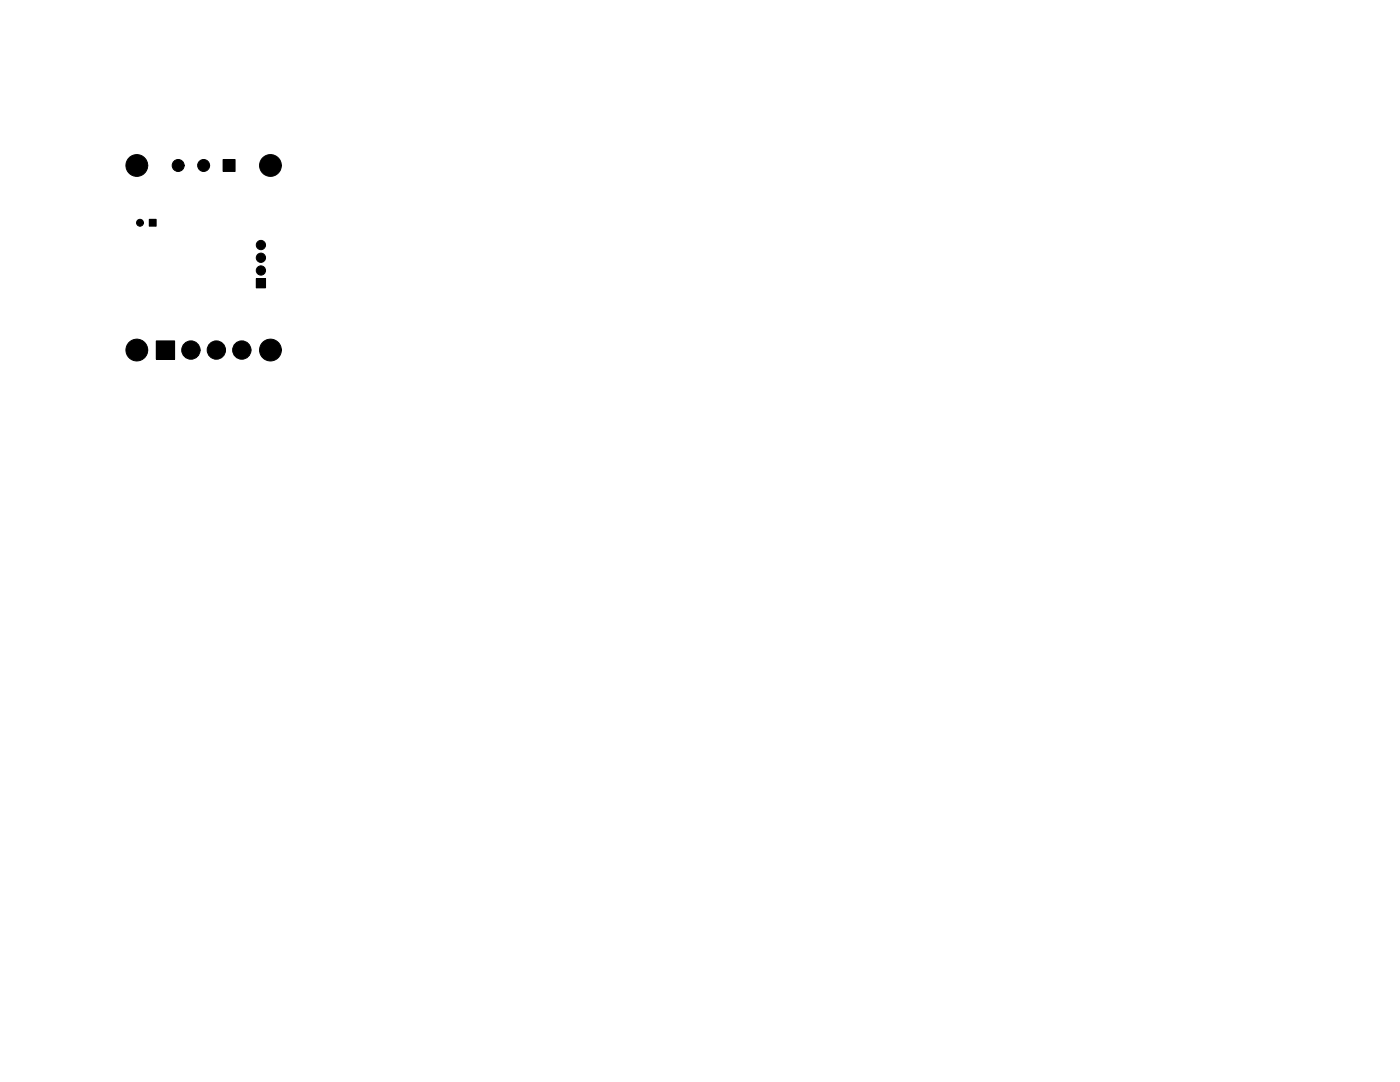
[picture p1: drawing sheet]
<svg xmlns="http://www.w3.org/2000/svg" width="279mm" height="216mm" viewBox="0 0 279 216" stroke-linecap="round" stroke-linejoin="round" font-family="sans-serif">
<g fill="#000">
<path d="M44.5 31.8h2.4v2.4h-2.4zM29.8 43.8h1.4v1.3h-1.4zM51.1 55.6h1.9v1.8h-1.9zM31.2 68h3.7v3.7h-3.7z"/>
<circle cx="27.3" cy="33" r="2.18"/>
<circle cx="35.6" cy="33" r="1.2"/>
<circle cx="40.6" cy="33" r="1.2"/>
<circle cx="54" cy="33" r="2.18"/>
<circle cx="27.9" cy="44.4" r=".69"/>
<circle cx="52.1" cy="51.4" r=".93"/>
<circle cx="52.1" cy="48.9" r=".93"/>
<circle cx="52.1" cy="54" r=".93"/>
<circle cx="27.3" cy="69.9" r="2.18"/>
<circle cx="38.1" cy="69.9" r="1.83"/>
<circle cx="43.2" cy="69.9" r="1.83"/>
<circle cx="48.3" cy="69.9" r="1.83"/>
<circle cx="54" cy="69.9" r="2.18"/>
</g>
<g fill="none" stroke="#000" stroke-width=".2">
<path d="M44.5 31.8h2.4v2.4h-2.4zM29.8 43.8h1.4v1.3h-1.4zM51.1 55.6h1.9v1.8h-1.9zM31.2 68h3.7v3.7h-3.7z"/>
<circle cx="27.3" cy="33" r="2.18"/>
<circle cx="35.6" cy="33" r="1.2"/>
<circle cx="40.6" cy="33" r="1.2"/>
<circle cx="54" cy="33" r="2.18"/>
<circle cx="27.9" cy="44.4" r=".69"/>
<circle cx="52.1" cy="51.4" r=".93"/>
<circle cx="52.1" cy="48.9" r=".93"/>
<circle cx="52.1" cy="54" r=".93"/>
<circle cx="27.3" cy="69.9" r="2.18"/>
<circle cx="38.1" cy="69.9" r="1.83"/>
<circle cx="43.2" cy="69.9" r="1.83"/>
<circle cx="48.3" cy="69.9" r="1.83"/>
<circle cx="54" cy="69.9" r="2.18"/>
</g>
</svg>
